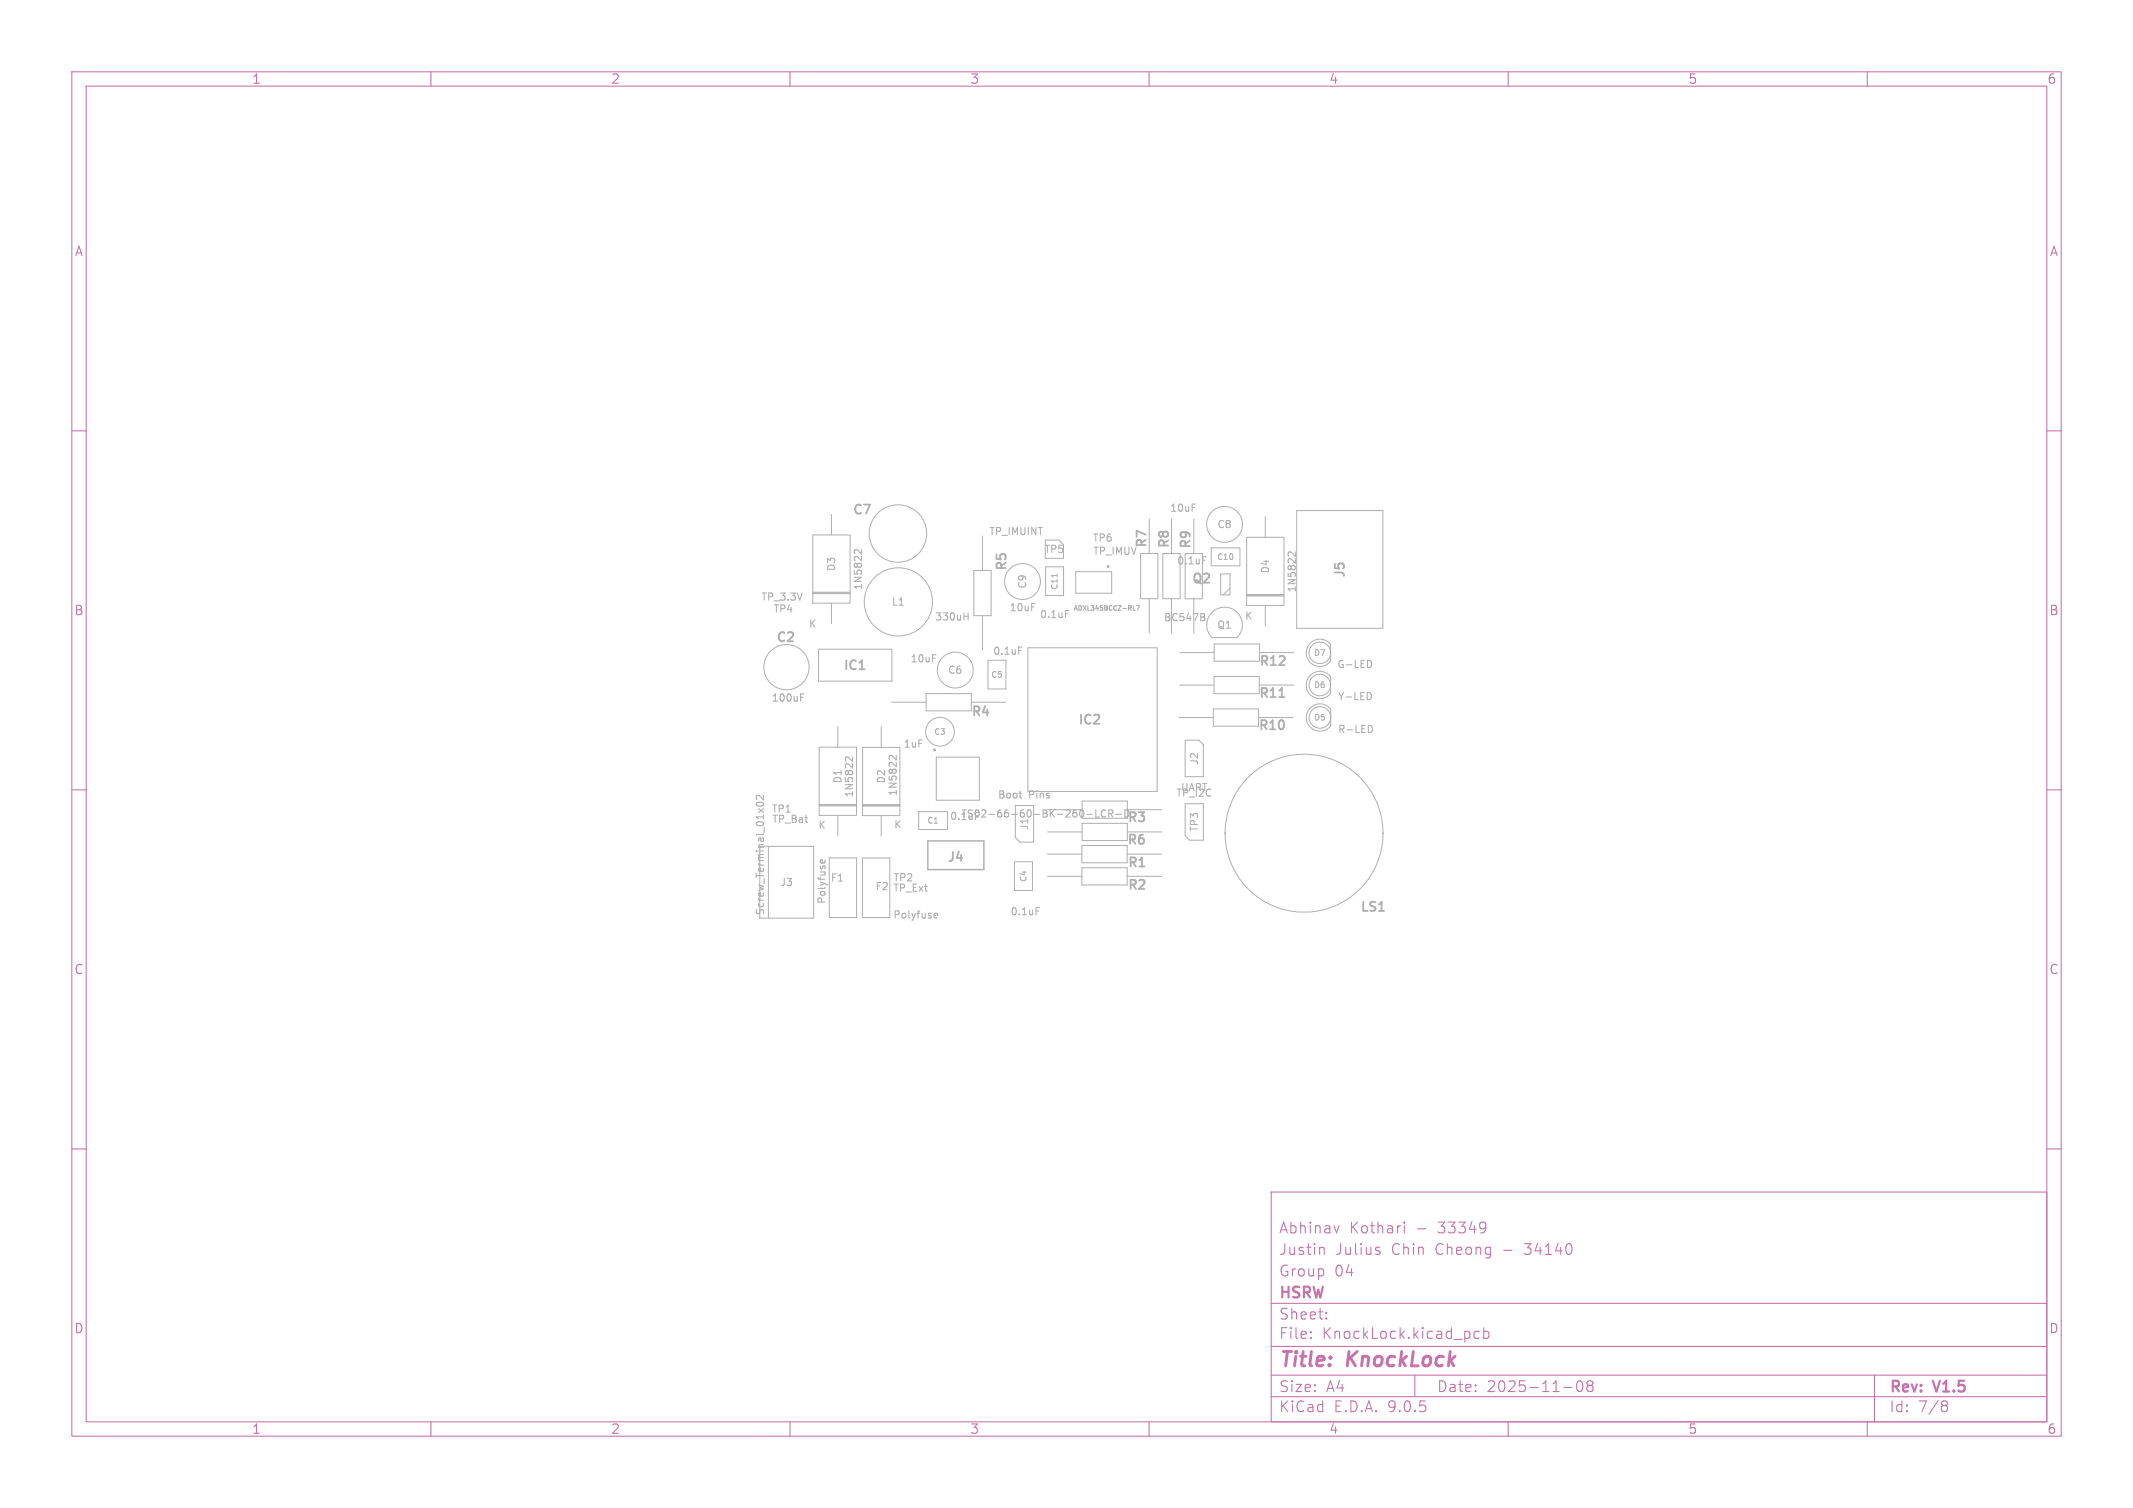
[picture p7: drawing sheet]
<svg xmlns="http://www.w3.org/2000/svg" width="297mm" height="210mm" viewBox="0 0 297 210" stroke-linecap="round" stroke-linejoin="round" font-family="sans-serif">
<defs><g id="words">
<g font-size="2.8" fill="#c872ab">
<text x="178" y="190.9">Title:</text>
<text x="187.7" y="190.9">KnockLock</text>
</g>
<g font-size="2.1" fill="#c872ab">
<text x="178" y="172">Abhinav</text>
<text x="187.9" y="172">Kothari</text>
<text x="197.2" y="172">-</text>
<text x="200.4" y="172">33349</text>
<text x="178" y="178">Group</text>
<text x="178" y="175">Justin</text>
<text x="185.8" y="178">04</text>
<text x="185.9" y="175">Julius</text>
<text x="193.8" y="175">Chin</text>
<text x="200" y="175">Cheong</text>
<text x="209.5" y="175">-</text>
<text x="212.7" y="175">34140</text>
<text x="178" y="184">Sheet:</text>
<text x="178" y="181.2">HSRW</text>
<text x="178" y="186.7">File:</text>
<text x="184.1" y="186.7">KnockLock.kicad_pcb</text>
<text x="178" y="196.9">KiCad</text>
<text x="178" y="194.1">Size:</text>
<text x="184.7" y="194.1">A4</text>
<text x="185.7" y="196.9">E.D.A.</text>
<text x="193.3" y="196.9">9.0.5</text>
<text x="200" y="194.1">Date:</text>
<text x="207" y="194.1">2025-11-08</text>
<text x="263" y="194.3">Rev:</text>
<text x="263" y="196.9">Id:</text>
<text x="267.1" y="196.9">7/8</text>
<text x="269.4" y="194.3">V1.5</text>
</g>
<g font-size="1.8" fill="#c872ab">
<text x="35" y="11.9">1</text>
<text x="85" y="11.9">2</text>
<text x="135" y="11.9">3</text>
<text x="185" y="11.9">4</text>
<text x="235" y="11.9">5</text>
<text x="285" y="11.9">6</text>
<text x="10.3" y="35.9">A</text>
<text x="285.4" y="35.9">A</text>
<text x="10.3" y="85.9">B</text>
<text x="285.3" y="85.9">B</text>
<text x="10.3" y="135.9">C</text>
<text x="285.3" y="135.9">C</text>
<text x="10.3" y="185.9">D</text>
<text x="285.3" y="185.9">D</text>
<text x="35" y="199.9">1</text>
<text x="85" y="199.9">2</text>
<text x="135" y="199.9">3</text>
<text x="185" y="199.9">4</text>
<text x="235" y="199.9">5</text>
<text x="285" y="199.9">6</text>
</g>
<g font-size="1.8" fill="#afafaf">
<text x="118.6" y="72">C7</text>
<text x="160" y="76.5" transform="rotate(-90 160 76.5)">R7</text>
<text x="163.1" y="76.5" transform="rotate(-90 163.1 76.5)">R8</text>
<text x="166.1" y="76.6" transform="rotate(-90 166.1 76.6)">R9</text>
<text x="140.5" y="79.7" transform="rotate(-90 140.5 79.7)">R5</text>
<text x="165.8" y="81.6">Q2</text>
<text x="187.6" y="80.6" transform="rotate(-90 187.6 80.6)">J5</text>
<text x="107.9" y="89.8">C2</text>
<text x="117.3" y="93.7">IC1</text>
<text x="175.2" y="93.1">R12</text>
<text x="135.1" y="100.1">R4</text>
<text x="150" y="101.2">IC2</text>
<text x="175.1" y="97.5">R11</text>
<text x="175.1" y="102">R10</text>
<text x="156.8" y="118">R6</text>
<text x="156.8" y="114.8">R3</text>
<text x="131.8" y="120.3">J4</text>
<text x="156.9" y="124.2">R2</text>
<text x="156.9" y="121.1">R1</text>
<text x="189.3" y="127.3">LS1</text>
</g>
<g font-size="1.4" fill="#afafaf">
<text x="162.8" y="71.5">10uF</text>
<text x="137.6" y="74.7">TP_IMUINT</text>
<text x="145.3" y="77.2">TP5</text>
<text x="152.1" y="75.6">TP6</text>
<text x="152.1" y="77.5">TP_IMUV</text>
<text x="169.4" y="73.8">C8</text>
<text x="105.9" y="83.9">TP_3.3V</text>
<text x="116.5" y="79.6" transform="rotate(-90 116.5 79.6)">D3</text>
<text x="120.2" y="82.3" transform="rotate(-90 120.2 82.3)">1N5822</text>
<text x="143.1" y="82.1" transform="rotate(-90 143.1 82.1)">C9</text>
<text x="163.8" y="78.8">0.1uF</text>
<text x="176.9" y="80" transform="rotate(-90 176.9 80)">D4</text>
<text x="180.6" y="82.6" transform="rotate(-90 180.6 82.6)">1N5822</text>
<text x="107.6" y="85.5">TP4</text>
<text x="112.5" y="87.6">K</text>
<text x="124.1" y="84.5">L1</text>
<text x="130.1" y="86.6">330uH</text>
<text x="140.5" y="85.3">10uF</text>
<text x="144.7" y="86.3">0.1uF</text>
<text x="162" y="86.7">BC547B</text>
<text x="169.4" y="87.8">Q1</text>
<text x="173.3" y="86.5">K</text>
<text x="126.7" y="92.5">10uF</text>
<text x="131.9" y="94">C6</text>
<text x="138.2" y="91.4">0.1uF</text>
<text x="186.1" y="93.2">G-LED</text>
<text x="107.3" y="97.9">100uF</text>
<text x="186.2" y="97.7">Y-LED</text>
<text x="125.7" y="104.3">1uF</text>
<text x="167" y="106.6" transform="rotate(-90 167 106.6)">J2</text>
<text x="186.2" y="102.3">R-LED</text>
<text x="107.4" y="113.4">TP1</text>
<text x="117.4" y="109.2" transform="rotate(-90 117.4 109.2)">D1</text>
<text x="119" y="111.2" transform="rotate(-90 119 111.2)">1N5822</text>
<text x="123.4" y="109.2" transform="rotate(-90 123.4 109.2)">D2</text>
<text x="125.1" y="111" transform="rotate(-90 125.1 111)">1N5822</text>
<text x="138.9" y="111.4">Boot</text>
<text x="143.3" y="111.4">Pins</text>
<text x="164.3" y="110.4">UART</text>
<text x="107.4" y="114.8">TP_Bat</text>
<text x="113.8" y="115.6">K</text>
<text x="124.4" y="115.6">K</text>
<text x="132.2" y="114.4">0.1uF</text>
<text x="133.7" y="114.1">TS02-66-60-BK-260-LCR-D</text>
<text x="143.4" y="115.7" transform="rotate(-90 143.4 115.7)">J1</text>
<text x="167" y="115.9" transform="rotate(-90 167 115.9)">TP3</text>
<text x="108.6" y="123.6">J3</text>
<text x="115.2" y="126" transform="rotate(-90 115.2 126)">Polyfuse</text>
<text x="115.6" y="123">F1</text>
<text x="121.8" y="124.2">F2</text>
<text x="124.3" y="124.4">TP_Ext</text>
<text x="124.3" y="122.9">TP2</text>
<text x="106.6" y="127.5" transform="rotate(-90 106.6 127.5)">Screw_Terminal_01x02</text>
<text x="124.3" y="128.1">Polyfuse</text>
<text x="140.6" y="127.7">0.1uF</text>
</g>
<g font-size="1.1" fill="#afafaf">
<text x="147.4" y="82.2" transform="rotate(-90 147.4 82.2)">C11</text>
<text x="169.4" y="78.1">C10</text>
<text x="137.9" y="94.5">C5</text>
<text x="182.9" y="96">D6</text>
<text x="182.9" y="91.5">D7</text>
<text x="182.9" y="100.5">D5</text>
<text x="130" y="102.5">C3</text>
<text x="129" y="114.9">C1</text>
<text x="143.1" y="122.9" transform="rotate(-90 143.1 122.9)">C4</text>
</g>
<text font-size=".9" fill="#afafaf" x="149.4" y="85.2">ADXL345BCCZ-RL7</text>
</g></defs>
<g fill="none" stroke="#c872ab" stroke-width=".15">
<path d="M10 10h277v190h-277zM12 12h273v186h-273zM60 10v2M110 10v2M160 10v2M210 10v2M260 10v2M10 60h2M285 60h2M10 110h2M285 110h2M10 160h2"/>
<path d="M177 166h108v32h-108zM184 173.7l.3 .1 .1 .1v.8M186.5 170.7l-.4 1M191.7 173.7l.4 .1M191.7 174.2l.4 .1 .1 .2-.2 .2h-.3M195.5 170.2v.1M195.5 170.7v1M195.5 170.2l.1 .1h-.1M206.8 170.3l.1 .2-.1 .8M206.9 170.8l-.1 .2M285 160h2M60 198v2"/>
<path d="M110 198v2M160 198v2M177 194.5h108M177 191.5h108M177 187.5h108M177 181.5h108M182.5 186.3h.1l-.1 .1M182.5 186.3v.1M182.5 185.5v.1M182.5 185.5h.1l-.1 .1M184.7 183.6v.1M184.7 183.6h-.1l.1 .1"/>
<path d="M184.7 182.8v.1M184.7 182.8h-.1l.1 .1M197 191.5v3M206 185.5l-.5-.1-.3 .3v.4l.2 .2 .1 .1 .5-.1M206.6 185.5l.4-.1 .3 .3v.4l-.1 .2-.2 .1-.4-.1M206.6 184.9v1.5M210 198v2M217.7 193.2h1.2M219.7 192.4a.36 .36 0 0 1 .6 .2 .77 .77 0 0 1-.4 1.2 1 1 0 0 1-.2-1.4zM221.2 192.9h-.1a.31 .31 0 0 1-.1-.4 .31 .31 0 0 1 .2-.2l.5 .1a.31 .31 0 0 1 .1 .3 .31 .31 0 0 1-.3 .2M221.2 192.9l-.2 .3v.5l.2 .1h.3l.3-.3-.1-.4-.2-.2M221.2 192.9h.3"/>
<path d="M260 198v2M261 191.5v6.5M270.6 195.1l.4 .1a.31 .31 0 0 1 .2 .3 .31 .31 0 0 1-.3 .2M270.6 195.7h.3M270.9 195.7l.2 .2 .1 .4-.3 .3h-.3"/>
</g>
<path d="M119.7 93.2h.7M178.1 97.1h.7M192 126.9h.7" fill="none" stroke="#afafaf" stroke-width=".25"/>
<g fill="none" stroke="#afafaf" stroke-width=".15">
<path d="M119.9 76.5v.7l-.7-.7-.3 .2 .1 .4M166 70.2h.5M167.5 77.5h.4M180.4 76.9v.6l-.8-.6-.2 .1v.4M129.9 91.2h.4M134.2 85.8h.6M134.8 85.3v1M141.8 90.1h.5M143.6 84h.5M148.4 85h.4M157.8 85h.3M158.2 84.3h.5l-.3 .7"/>
<path d="M167.5 85.4l.2 .2-.2 .3 .3 .2-.1 .2-.1 .1M190.6 96.4a.54 .54 0 0 1 .4 .5 .54 .54 0 0 1-.4 .5M190.7 92a.54 .54 0 0 1 .3 .5 .54 .54 0 0 1-.3 .5M105.4 111.9a.59 .59 0 0 1 .9 .1 .57 .57 0 0 1-1-.1zM106.3 110.8v.6l-.7-.6-.3 .1 .1 .4M114.8 119.8l.1 .3-.2 .1-.4-.1v-.3l.2-.1 .1 .5M118.7 105.4v.6l-.7-.6-.3 .2 .1 .3M124.8 105.2v.6l-.7-.6-.3 .2v.3M141.9 110.5h.4M142.2 111.1h.1M151.3 113.4h.8M152.6 112.8v1h.5"/>
<path d="M154 112.9a.47 .47 0 0 0-.7 .3 .47 .47 0 0 0 .5 .6l.2-.1M154.4 113.3h.5l.1-.2-.1-.2-.5-.1v1M154.6 113.3l.4 .5M155.4 113.4h.8M157.2 113l-.2-.2h-.4v1M163.9 109.9h.6M165.6 111h.7M190.8 101a.54 .54 0 0 1 .3 .5 .54 .54 0 0 1-.3 .5M130.1 127.5l.4-.1v-.2h-.3l-.1 .1v.5h.4M144.3 126.4h.4"/>
</g>
<path d="M111.5 97.1h.3M111.5 96.6h.5" fill="none" stroke="#afafaf" stroke-width=".16"/>
<g fill="none" stroke="#afafaf" stroke-width=".14">
<path d="M113.2 74.5h5.2v9.5h-5.2zM115.8 71.6v2.9M135.6 79.4h2.4v6.3h-2.4zM136.8 74.6v4.8M145.5 75.2h2l.6 .6v2h-2.6zM145.6 78.9h2.5v4h-2.5zM147.2 79.9v.5M149.8 79.6h5v3h-5zM158.8 77.1h2.4v6.3h-2.4zM160 72.3v4.8M161.9 77.1h2.4v6.3h-2.4zM163.1 72.3v4.8"/>
<path d="M165 77.1h2.4v6.3h-2.4zM166.2 72.3v4.8M168.7 76.3h4v2.5h-4zM170 79.9h1.3v2.9h-1.3zM173.6 74.8h5.2v9.5h-5.2zM176.2 72v2.8M180.6 71.1h12v16.4h-12zM113.2 82.5h5.2M113.2 82.6h5.2M113.2 82.7h5.2M114 90.4h10.2v4.5h-10.2zM115.8 84v2.9"/>
<path d="M124.2 97.8h4.8M129 96.6h6.3v2.4h-6.3zM135.3 97.8h4.8M136.8 85.7v4.8M137.6 91.9h2.5v4h-2.5zM143.1 90.2h18v20h-18zM160 83.4v4.8M163.1 83.4v4.8M164.1 99.9h4.8M164.2 95.4h4.8M164.3 90.9h4.8M166.2 83.4v4.8"/>
<path d="M168.7 88.8h3.5M168.8 88.8a2.48 2.48 0 0 1 0-3.5 2.48 2.48 0 0 1 3.5 0 2.48 2.48 0 0 1 0 3.5M168.9 98.7h6.3v2.4h-6.3zM169 94.2h6.3v2.4h-6.3zM169.1 89.7h6.3v2.4h-6.3zM171.3 81.9l-1 .9M173.6 82.8h5.2M173.6 82.9h5.2M173.6 83h5.2M175.2 99.9h4.8M175.3 95.4h4.8M175.4 90.9h4.8"/>
<path d="M176.2 84.3v2.9M182.5 94a1.9 1.9 0 0 1 2.8 .2v2.4a1.9 1.9 0 0 1-2.8 .2 1.9 1.9 0 0 1 0-2.8zM182.5 89.5a1.9 1.9 0 0 1 2.8 .2v2.4a1.9 1.9 0 0 1-2.8 .2 1.9 1.9 0 0 1 0-2.8zM182.5 98.5a1.9 1.9 0 0 1 2.8 .3v2.3a1.9 1.9 0 0 1-2.8 .2 1.9 1.9 0 0 1 0-2.8zM105.8 117.9h7.5v10h-7.5zM107 117.9v9.9M114.1 104.1h5.2v9.5h-5.2zM114.1 112h5.2M114.1 112.1h5.2M114.1 112.2h5.2M115.5 119.5h3.8v8.3h-3.8zM116.7 101.2v2.9"/>
<path d="M116.7 113.6v2.8M120.1 119.5h3.8v8.3h-3.8zM120.1 104.1h5.2v9.5h-5.2zM120.1 112.1h5.2M120.1 112.2h5.2M120.1 112.3h5.2M122.7 101.2v2.9M122.7 113.6v2.9M127.9 113h4v2.5h-4zM130.4 105.4h6v6h-6zM141.4 112.2h2.5v5.1h-1.9l-.6-.7zM145.8 118.9h4.8"/>
<path d="M145.9 115.9h4.8M145.9 112.8h4.8M150.6 117.7h6.3v2.4h-6.3zM150.7 114.7h6.3v2.4h-6.3zM150.7 111.6h6.3v2.4h-6.3zM156.9 118.9h4.8M157 115.9h4.8M157 112.8h4.8M165 103.1h1.9l.7 .6v4.5h-2.6zM165 111.9h2.6v5.1h-1.9l-.7-.6zM141.3 120h2.5v4h-2.5zM145.8 122h4.8"/>
<path d="M150.6 120.8h6.3v2.4h-6.3zM156.9 122h4.8"/>
<circle cx="125" cy="74.3" r="4"/>
<circle cx="170.5" cy="73" r="2.5"/>
<circle cx="109.5" cy="92.9" r="3.1"/>
<circle cx="125.1" cy="83.8" r="4.7"/>
<circle cx="133" cy="93.3" r="2.5"/>
<circle cx="142.4" cy="81" r="2.5"/>
<circle cx="183.8" cy="95.4" r="1.5"/>
<circle cx="183.8" cy="90.9" r="1.5"/>
<circle cx="183.8" cy="99.9" r="1.5"/>
<circle cx="130.9" cy="101.9" r="2"/>
<circle cx="181.6" cy="116" r="11"/>
</g>
<g fill="#afafaf" stroke="#afafaf" stroke-width=".14">
<circle cx="192.6" cy="116" r=".05"/>
<circle cx="170.6" cy="116" r=".05"/>
</g>
<g fill="none" stroke="#afafaf" stroke-width=".2">
<path d="M129.2 117.1h7.8v4h-7.8z"/>
<circle cx="154.3" cy="78.9" r=".1"/>
<circle cx="130.1" cy="104.4" r=".1"/>
</g>
<use href="#words"/>
</svg>
